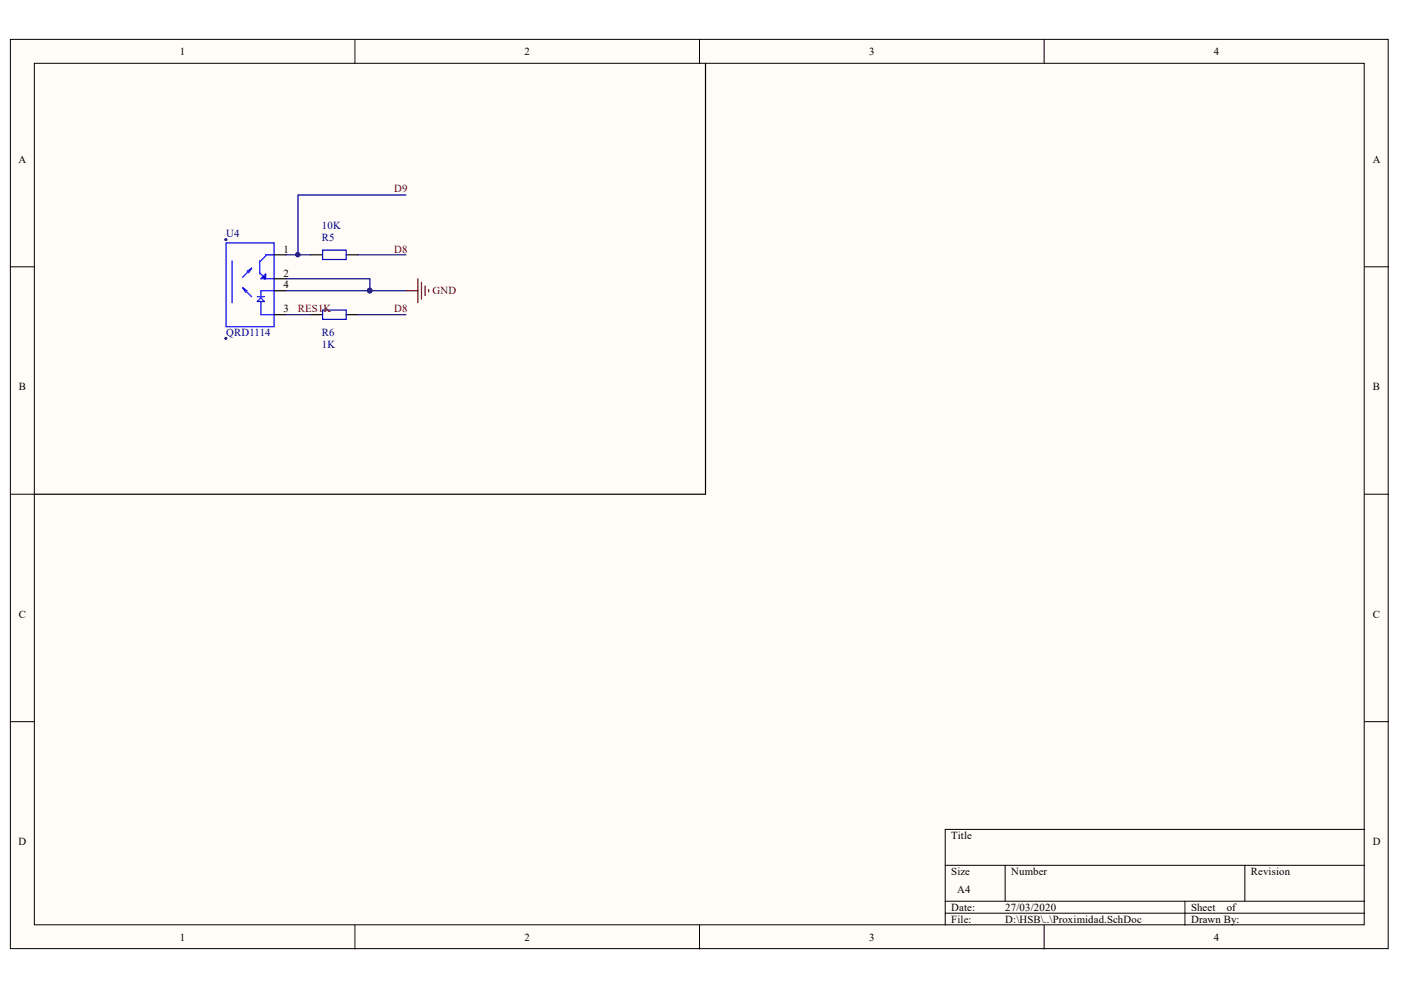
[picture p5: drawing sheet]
<svg xmlns="http://www.w3.org/2000/svg" width="297mm" height="210mm" viewBox="0 0 297 210" stroke-linecap="round" stroke-linejoin="round" font-family="sans-serif">
<defs><g id="words">
<g font-size="2.3">
<text x="38.1" y="11.7">1</text>
<text x="111.2" y="11.7">2</text>
<text x="184.3" y="11.7">3</text>
<text x="257.3" y="11.7">4</text>
<text x="3.9" y="34.5">A</text>
<text x="291.1" y="34.5">A</text>
<text x="60.1" y="53.6">1</text>
<text x="60.1" y="58.6">2</text>
<text x="60.1" y="61.2">4</text>
<text x="60.1" y="66.2">3</text>
<text x="4" y="82.7">B</text>
<text x="291.1" y="82.7">B</text>
<text x="4" y="130.9">C</text>
<text x="291.1" y="130.9">C</text>
<text x="3.9" y="179.2">D</text>
<text x="201.7" y="177.9">Title</text>
<text x="291.1" y="179.2">D</text>
<text x="201.7" y="185.5">Size</text>
<text x="214.4" y="185.5">Number</text>
<text x="265.2" y="185.5">Revision</text>
<text x="203" y="189.3">A4</text>
<text x="201.7" y="193.1">Date:</text>
<text x="201.7" y="195.7">File:</text>
<text x="213.1" y="193.1">27/03/2020</text>
<text x="213.1" y="195.7">D:\HSB\..\Proximidad.SchDoc</text>
<text x="252.5" y="193.1">Sheet</text>
<text x="252.5" y="195.7">Drawn By:</text>
<text x="260.1" y="193.1">of</text>
<text x="38.1" y="199.5">1</text>
<text x="111.2" y="199.5">2</text>
<text x="184.3" y="199.5">3</text>
<text x="257.3" y="199.5">4</text>
</g>
<g font-size="2.3" fill="#800000">
<text x="83.6" y="40.8">D9</text>
<text x="83.6" y="53.6">D8</text>
<text x="91.7" y="62.4">GND</text>
<text x="63.2" y="66.2">RES1K</text>
<text x="83.6" y="66.2">D8</text>
</g>
<g font-size="2.3" fill="#000080">
<text x="48" y="50.4">U4</text>
<text x="68.2" y="48.5">10K</text>
<text x="68.2" y="51">R5</text>
<text x="48" y="71.3">QRD1114</text>
<text x="68.2" y="71.3">R6</text>
<text x="68.2" y="73.8">1K</text>
</g>
</g></defs>
<g fill="#fffcf8" stroke="#000" stroke-width=".21">
<path d="M2.2 8.3h292.1v192.8h-292.1z"/>
<path d="M7.3 13.4h281.9v182.7h-281.9z"/>
</g>
<g fill="none" stroke="#000" stroke-width=".21">
<path d="M75.3 8.3v5.1M148.3 8.3v5.1M221.4 8.3v5.1M2.2 56.6h5.1M289.3 56.6h5.1M2.2 104.8h5.1M289.3 104.8h5.1M2.2 153h5.1M289.3 153h5.1M289.3 175.9h-88.9v20.3M75.3 196.2v5M148.3 196.2v5"/>
<path d="M200.4 183.5h88.9M200.4 191.1h88.9M200.4 193.6h88.9M213.1 183.5v7.6M221.4 196.2v5M251.2 191.1v5.1M263.9 183.5v7.6"/>
</g>
<g fill="none" stroke="#00f" stroke-width=".25">
<path d="M47.9 51.5h10.2v17.8h-10.2zM49.2 55.3v8.9M53.4 56.9l-.7 .9M53.4 56.9l-1 .6M53.4 56.9l-2 1.9M55.1 55.3v2.8M55.1 57.8l1.2 1.3v-1l-1 1h2.8M55.6 58.9h.2M55.8 58.9l.3 .2v-.5l.2 .3M56.3 58.3l-.5 .6M58.1 54h-1.8v.3l-1.2 1.3M51.4 61l1 .6"/>
<path d="M51.4 61l.7 .9M51.4 61l2 1.9M54.5 62.9h1.6M54.5 63.9l.8-.7 .8 .7zM55.3 63.9v2.8h2.8M58.1 61.6h-2.8v1.3"/>
</g>
<path d="M149.6 13.4v91.4h-142.3M58.1 59.1h2.5M58.1 54h2.5M65.9 54h2.5M73.4 54h2.5M58.1 66.7h2.5M58.1 61.6h2.5M65.9 66.7h2.5M73.4 66.7h2.5" fill="none" stroke="#000" stroke-width=".25"/>
<g fill="#000080" stroke="#000080" stroke-width=".21">
<circle cx="47.9" cy="50.8" r=".21"/>
<circle cx="47.9" cy="71.7" r=".21"/>
<circle cx="78.4" cy="61.6" r=".47"/>
<circle cx="63.1" cy="54" r=".46"/>
</g>
<path d="M60.6 59.1h17.8v2.5M60.6 54h5.3M75.9 54h10.2M86.1 41.3h-22.9v12.7M60.6 61.6h25.5M60.6 66.7h5.3M75.9 66.7h10.2" fill="none" stroke="#000080" stroke-width=".25"/>
<path d="M88.6 59.1v5.1M89.4 59.9v3.5M86.1 61.6h2.5M90.1 60.6v2.1M90.9 61.4v.5" fill="none" stroke="#800000" stroke-width=".25"/>
<path d="M68.4 53h5v2h-5zM68.4 65.7h5v2h-5z" fill="none" stroke="#0000bf" stroke-width=".25"/>
<use href="#words"/>
</svg>
